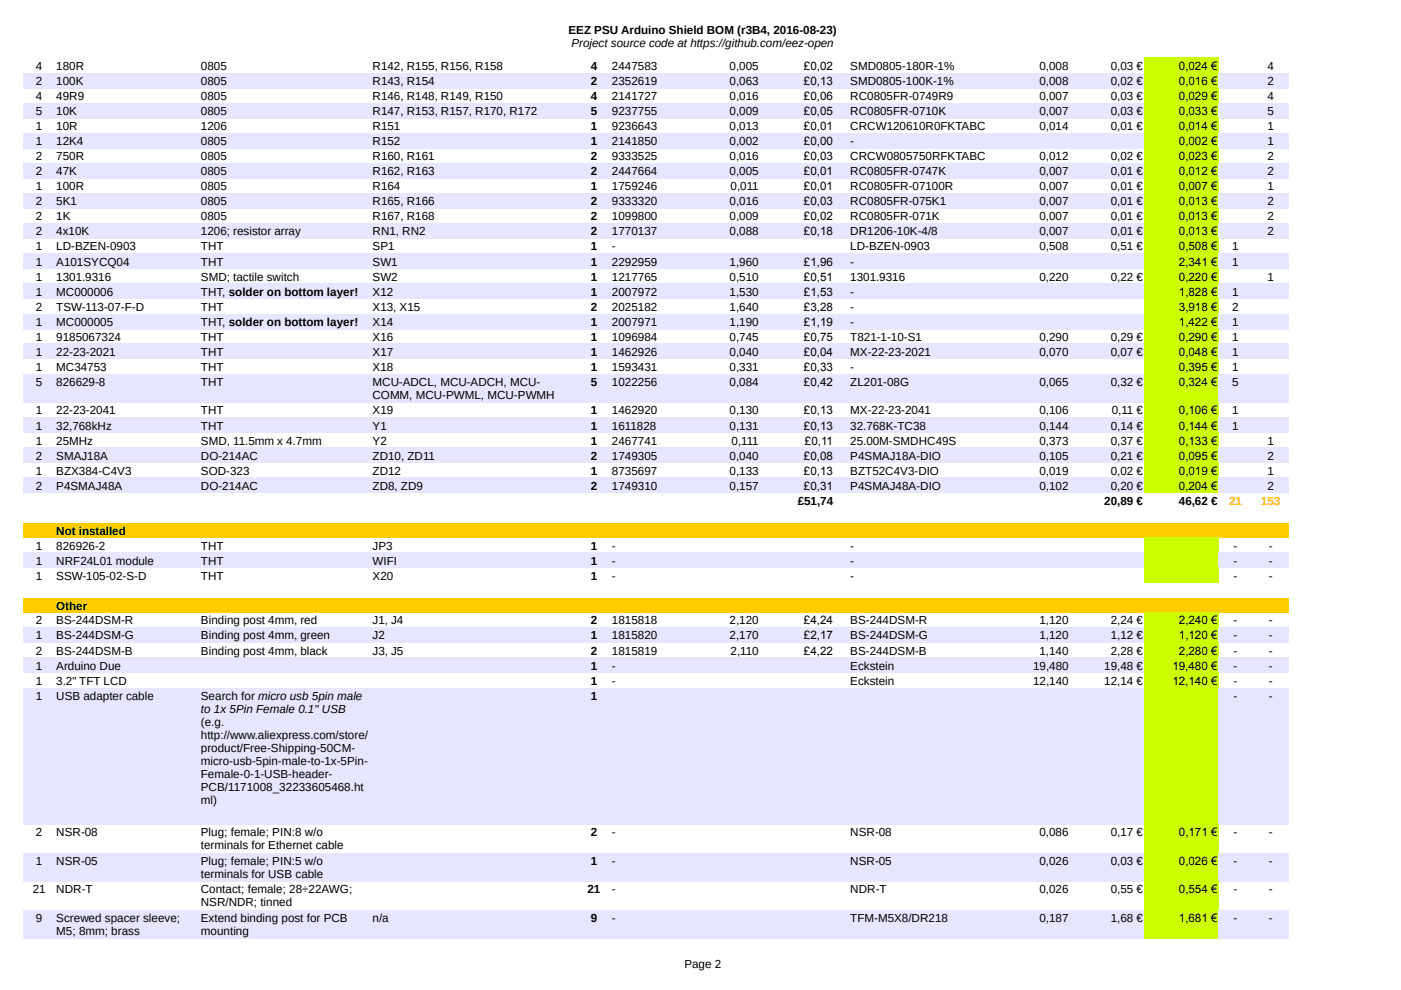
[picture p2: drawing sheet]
<svg xmlns="http://www.w3.org/2000/svg" width="297mm" height="210mm" viewBox="0 0 297 210" stroke-linecap="round" stroke-linejoin="round" font-family="sans-serif">
<defs><g id="words">
<g font-size="2.5">
<text x="120.5" y="7.3">EEZ PSU Arduino Shield BOM (r3B4, 2016-08-23)</text>
<text x="121.2" y="10.1">Project source code at https://github.com/eez-open</text>
<text x="7.6" y="14.8">4</text>
<text x="7.6" y="18">2</text>
<text x="11.9" y="14.8">180R</text>
<text x="11.9" y="18">100K</text>
<text x="42.6" y="14.8">0805</text>
<text x="42.6" y="18">0805</text>
<text x="79" y="14.8">R142, R155, R156, R158</text>
<text x="79" y="18">R143, R154</text>
<text x="125.3" y="14.8">4</text>
<text x="125.3" y="18">2</text>
<text x="129.8" y="14.8">2447583</text>
<text x="129.8" y="18">2352619</text>
<text x="154.7" y="14.8">0,005</text>
<text x="154.7" y="18">0,063</text>
<text x="170.5" y="14.8">£0,02</text>
<text x="170.5" y="18">£0,13</text>
<text x="180.3" y="14.8">SMD0805-180R-1%</text>
<text x="180.3" y="18">SMD0805-100K-1%</text>
<text x="220.4" y="14.8">0,008</text>
<text x="220.4" y="18">0,008</text>
<text x="235.5" y="14.8">0,03 €</text>
<text x="235.5" y="18">0,02 €</text>
<text x="249.9" y="14.8">0,024 €</text>
<text x="249.9" y="18">0,016 €</text>
<text x="268.7" y="14.8">4</text>
<text x="268.7" y="18">2</text>
<text x="7.6" y="21.2">4</text>
<text x="11.9" y="21.2">49R9</text>
<text x="42.6" y="21.2">0805</text>
<text x="79" y="21.2">R146, R148, R149, R150</text>
<text x="125.3" y="21.2">4</text>
<text x="129.8" y="21.2">2141727</text>
<text x="154.7" y="21.2">0,016</text>
<text x="170.5" y="21.2">£0,06</text>
<text x="180.3" y="21.2">RC0805FR-0749R9</text>
<text x="220.4" y="21.2">0,007</text>
<text x="235.5" y="21.2">0,03 €</text>
<text x="249.9" y="21.2">0,029 €</text>
<text x="268.7" y="21.2">4</text>
<text x="7.6" y="24.4">5</text>
<text x="7.6" y="27.6">1</text>
<text x="11.9" y="24.4">10K</text>
<text x="11.9" y="27.6">10R</text>
<text x="42.6" y="24.4">0805</text>
<text x="42.6" y="27.6">1206</text>
<text x="79" y="24.4">R147, R153, R157, R170, R172</text>
<text x="79" y="27.6">R151</text>
<text x="125.3" y="24.4">5</text>
<text x="125.3" y="27.6">1</text>
<text x="129.8" y="24.4">9237755</text>
<text x="129.8" y="27.6">9236643</text>
<text x="154.7" y="24.4">0,009</text>
<text x="154.7" y="27.6">0,013</text>
<text x="170.5" y="24.4">£0,05</text>
<text x="170.5" y="27.6">£0,01</text>
<text x="180.3" y="24.4">RC0805FR-0710K</text>
<text x="180.3" y="27.6">CRCW120610R0FKTABC</text>
<text x="220.4" y="24.4">0,007</text>
<text x="220.4" y="27.6">0,014</text>
<text x="235.5" y="24.4">0,03 €</text>
<text x="235.5" y="27.6">0,01 €</text>
<text x="249.9" y="24.4">0,033 €</text>
<text x="249.9" y="27.6">0,014 €</text>
<text x="268.7" y="24.4">5</text>
<text x="268.7" y="27.6">1</text>
<text x="7.6" y="30.8">1</text>
<text x="7.6" y="34">2</text>
<text x="11.9" y="30.8">12K4</text>
<text x="11.9" y="34">750R</text>
<text x="42.6" y="30.8">0805</text>
<text x="42.6" y="34">0805</text>
<text x="79" y="30.8">R152</text>
<text x="79" y="34">R160, R161</text>
<text x="125.3" y="30.8">1</text>
<text x="125.3" y="34">2</text>
<text x="129.8" y="30.8">2141850</text>
<text x="129.8" y="34">9333525</text>
<text x="154.7" y="30.8">0,002</text>
<text x="154.7" y="34">0,016</text>
<text x="170.5" y="30.8">£0,00</text>
<text x="170.5" y="34">£0,03</text>
<text x="180.3" y="30.8">-</text>
<text x="180.3" y="34">CRCW0805750RFKTABC</text>
<text x="220.4" y="34">0,012</text>
<text x="235.5" y="34">0,02 €</text>
<text x="249.9" y="30.8">0,002 €</text>
<text x="249.9" y="34">0,023 €</text>
<text x="268.7" y="30.8">1</text>
<text x="268.7" y="34">2</text>
<text x="7.6" y="37.1">2</text>
<text x="7.6" y="40.4">1</text>
<text x="11.9" y="37.1">47K</text>
<text x="11.9" y="40.4">100R</text>
<text x="42.6" y="37.1">0805</text>
<text x="42.6" y="40.4">0805</text>
<text x="79" y="37.1">R162, R163</text>
<text x="79" y="40.4">R164</text>
<text x="125.3" y="37.1">2</text>
<text x="125.3" y="40.4">1</text>
<text x="129.8" y="37.1">2447664</text>
<text x="129.8" y="40.4">1759246</text>
<text x="154.7" y="37.1">0,005</text>
<text x="154.9" y="40.4">0,011</text>
<text x="170.5" y="37.1">£0,01</text>
<text x="170.5" y="40.4">£0,01</text>
<text x="180.3" y="37.1">RC0805FR-0747K</text>
<text x="180.3" y="40.4">RC0805FR-07100R</text>
<text x="220.4" y="37.1">0,007</text>
<text x="220.4" y="40.4">0,007</text>
<text x="235.5" y="37.1">0,01 €</text>
<text x="235.5" y="40.4">0,01 €</text>
<text x="249.9" y="37.1">0,012 €</text>
<text x="249.9" y="40.4">0,007 €</text>
<text x="268.7" y="37.1">2</text>
<text x="268.7" y="40.4">1</text>
<text x="7.6" y="43.5">2</text>
<text x="7.6" y="46.7">2</text>
<text x="11.9" y="43.5">5K1</text>
<text x="11.9" y="46.7">1K</text>
<text x="42.6" y="43.5">0805</text>
<text x="42.6" y="46.7">0805</text>
<text x="79" y="43.5">R165, R166</text>
<text x="79" y="46.7">R167, R168</text>
<text x="125.3" y="43.5">2</text>
<text x="125.3" y="46.7">2</text>
<text x="129.8" y="43.5">9333320</text>
<text x="129.8" y="46.7">1099800</text>
<text x="154.7" y="43.5">0,016</text>
<text x="154.7" y="46.7">0,009</text>
<text x="170.5" y="43.5">£0,03</text>
<text x="170.5" y="46.7">£0,02</text>
<text x="180.3" y="43.5">RC0805FR-075K1</text>
<text x="180.3" y="46.7">RC0805FR-071K</text>
<text x="220.4" y="43.5">0,007</text>
<text x="220.4" y="46.7">0,007</text>
<text x="235.5" y="43.5">0,01 €</text>
<text x="235.5" y="46.7">0,01 €</text>
<text x="249.9" y="43.5">0,013 €</text>
<text x="249.9" y="46.7">0,013 €</text>
<text x="268.7" y="43.5">2</text>
<text x="268.7" y="46.7">2</text>
<text x="7.6" y="49.9">2</text>
<text x="7.6" y="53.1">1</text>
<text x="11.9" y="49.9">4x10K</text>
<text x="11.9" y="53.1">LD-BZEN-0903</text>
<text x="42.6" y="49.9">1206; resistor array</text>
<text x="42.6" y="53.1">THT</text>
<text x="79" y="49.9">RN1, RN2</text>
<text x="79" y="53.1">SP1</text>
<text x="125.3" y="49.9">2</text>
<text x="125.3" y="53.1">1</text>
<text x="129.8" y="49.9">1770137</text>
<text x="129.8" y="53.1">-</text>
<text x="154.7" y="49.9">0,088</text>
<text x="170.5" y="49.9">£0,18</text>
<text x="180.3" y="49.9">DR1206-10K-4/8</text>
<text x="180.3" y="53.1">LD-BZEN-0903</text>
<text x="220.4" y="49.9">0,007</text>
<text x="220.4" y="53.1">0,508</text>
<text x="235.5" y="49.9">0,01 €</text>
<text x="235.5" y="53.1">0,51 €</text>
<text x="249.9" y="49.9">0,013 €</text>
<text x="249.9" y="53.1">0,508 €</text>
<text x="261.3" y="53.1">1</text>
<text x="268.7" y="49.9">2</text>
<text x="7.6" y="56.3">1</text>
<text x="7.6" y="59.5">1</text>
<text x="11.9" y="56.3">A101SYCQ04</text>
<text x="11.9" y="59.5">1301.9316</text>
<text x="42.6" y="56.3">THT</text>
<text x="42.6" y="59.5">SMD; tactile switch</text>
<text x="79" y="56.3">SW1</text>
<text x="79" y="59.5">SW2</text>
<text x="125.3" y="56.3">1</text>
<text x="125.3" y="59.5">1</text>
<text x="129.8" y="56.3">2292959</text>
<text x="129.8" y="59.5">1217765</text>
<text x="154.7" y="56.3">1,960</text>
<text x="154.7" y="59.5">0,510</text>
<text x="170.5" y="56.3">£1,96</text>
<text x="170.5" y="59.5">£0,51</text>
<text x="180.3" y="56.3">-</text>
<text x="180.3" y="59.5">1301.9316</text>
<text x="220.4" y="59.5">0,220</text>
<text x="235.5" y="59.5">0,22 €</text>
<text x="249.9" y="56.3">2,341 €</text>
<text x="249.9" y="59.5">0,220 €</text>
<text x="261.3" y="56.3">1</text>
<text x="268.7" y="59.5">1</text>
<text x="7.6" y="62.7">1</text>
<text x="7.6" y="65.9">2</text>
<text x="11.9" y="62.7">MC000006</text>
<text x="11.9" y="65.9">TSW-113-07-F-D</text>
<text x="42.6" y="65.9">THT</text>
<text x="42.6" y="62.7">THT, solder on bottom layer!</text>
<text x="79" y="62.7">X12</text>
<text x="79" y="65.9">X13, X15</text>
<text x="125.3" y="62.7">1</text>
<text x="125.3" y="65.9">2</text>
<text x="129.8" y="62.7">2007972</text>
<text x="129.8" y="65.9">2025182</text>
<text x="154.7" y="62.7">1,530</text>
<text x="154.7" y="65.9">1,640</text>
<text x="170.5" y="62.7">£1,53</text>
<text x="170.5" y="65.9">£3,28</text>
<text x="180.3" y="62.7">-</text>
<text x="180.3" y="65.9">-</text>
<text x="249.9" y="62.7">1,828 €</text>
<text x="249.9" y="65.9">3,918 €</text>
<text x="261.3" y="62.7">1</text>
<text x="261.3" y="65.9">2</text>
<text x="7.6" y="69.1">1</text>
<text x="11.9" y="69.1">MC000005</text>
<text x="42.6" y="69.1">THT, solder on bottom layer!</text>
<text x="79" y="69.1">X14</text>
<text x="125.3" y="69.1">1</text>
<text x="129.8" y="69.1">2007971</text>
<text x="154.7" y="69.1">1,190</text>
<text x="170.5" y="69.1">£1,19</text>
<text x="180.3" y="69.1">-</text>
<text x="249.9" y="69.1">1,422 €</text>
<text x="261.3" y="69.1">1</text>
<text x="7.6" y="72.2">1</text>
<text x="7.6" y="75.5">1</text>
<text x="11.9" y="72.2">9185067324</text>
<text x="11.9" y="75.5">22-23-2021</text>
<text x="42.6" y="72.2">THT</text>
<text x="42.6" y="75.5">THT</text>
<text x="79" y="72.2">X16</text>
<text x="79" y="75.5">X17</text>
<text x="125.3" y="72.2">1</text>
<text x="125.3" y="75.5">1</text>
<text x="129.8" y="72.2">1096984</text>
<text x="129.8" y="75.5">1462926</text>
<text x="154.7" y="72.2">0,745</text>
<text x="154.7" y="75.5">0,040</text>
<text x="170.5" y="72.2">£0,75</text>
<text x="170.5" y="75.5">£0,04</text>
<text x="180.3" y="72.2">T821-1-10-S1</text>
<text x="180.3" y="75.5">MX-22-23-2021</text>
<text x="220.4" y="72.2">0,290</text>
<text x="220.4" y="75.5">0,070</text>
<text x="235.5" y="72.2">0,29 €</text>
<text x="235.5" y="75.5">0,07 €</text>
<text x="249.9" y="72.2">0,290 €</text>
<text x="249.9" y="75.5">0,048 €</text>
<text x="261.3" y="72.2">1</text>
<text x="261.3" y="75.5">1</text>
<text x="7.6" y="78.6">1</text>
<text x="7.6" y="81.8">5</text>
<text x="11.9" y="78.6">MC34753</text>
<text x="11.9" y="81.8">826629-8</text>
<text x="42.6" y="78.6">THT</text>
<text x="42.6" y="81.8">THT</text>
<text x="79" y="78.6">X18</text>
<text x="79" y="81.8">MCU-ADCL, MCU-ADCH, MCU-</text>
<text x="125.3" y="78.6">1</text>
<text x="125.3" y="81.8">5</text>
<text x="129.8" y="78.6">1593431</text>
<text x="129.8" y="81.8">1022256</text>
<text x="154.7" y="78.6">0,331</text>
<text x="154.7" y="81.8">0,084</text>
<text x="170.5" y="78.6">£0,33</text>
<text x="170.5" y="81.8">£0,42</text>
<text x="180.3" y="78.6">-</text>
<text x="180.3" y="81.8">ZL201-08G</text>
<text x="220.4" y="81.8">0,065</text>
<text x="235.5" y="81.8">0,32 €</text>
<text x="249.9" y="78.6">0,395 €</text>
<text x="249.9" y="81.8">0,324 €</text>
<text x="261.3" y="78.6">1</text>
<text x="261.3" y="81.8">5</text>
<text x="7.6" y="87.9">1</text>
<text x="11.9" y="87.9">22-23-2041</text>
<text x="42.6" y="87.9">THT</text>
<text x="79" y="87.9">X19</text>
<text x="79" y="84.6">COMM, MCU-PWML, MCU-PWMH</text>
<text x="125.3" y="87.9">1</text>
<text x="129.8" y="87.9">1462920</text>
<text x="154.7" y="87.9">0,130</text>
<text x="170.5" y="87.9">£0,13</text>
<text x="180.3" y="87.9">MX-22-23-2041</text>
<text x="220.4" y="87.9">0,106</text>
<text x="235.7" y="87.9">0,11 €</text>
<text x="249.9" y="87.9">0,106 €</text>
<text x="261.3" y="87.9">1</text>
<text x="7.6" y="91.1">1</text>
<text x="7.6" y="94.3">1</text>
<text x="11.9" y="91.1">32,768kHz</text>
<text x="11.9" y="94.3">25MHz</text>
<text x="42.6" y="91.1">THT</text>
<text x="42.6" y="94.3">SMD, 11.5mm x 4.7mm</text>
<text x="79" y="91.1">Y1</text>
<text x="79" y="94.3">Y2</text>
<text x="125.3" y="91.1">1</text>
<text x="125.3" y="94.3">1</text>
<text x="129.8" y="91.1">1611828</text>
<text x="129.8" y="94.3">2467741</text>
<text x="154.7" y="91.1">0,131</text>
<text x="155.1" y="94.3">0,111</text>
<text x="170.5" y="91.1">£0,13</text>
<text x="170.7" y="94.3">£0,11</text>
<text x="180.3" y="91.1">32.768K-TC38</text>
<text x="180.3" y="94.3">25.00M-SMDHC49S</text>
<text x="220.4" y="91.1">0,144</text>
<text x="220.4" y="94.3">0,373</text>
<text x="235.5" y="91.1">0,14 €</text>
<text x="235.5" y="94.3">0,37 €</text>
<text x="249.9" y="91.1">0,144 €</text>
<text x="249.9" y="94.3">0,133 €</text>
<text x="261.3" y="91.1">1</text>
<text x="268.7" y="94.3">1</text>
<text x="7.6" y="97.5">2</text>
<text x="7.6" y="100.6">1</text>
<text x="11.9" y="97.5">SMAJ18A</text>
<text x="11.9" y="100.6">BZX384-C4V3</text>
<text x="42.6" y="97.5">DO-214AC</text>
<text x="42.6" y="100.6">SOD-323</text>
<text x="79" y="97.5">ZD10, ZD11</text>
<text x="79" y="100.6">ZD12</text>
<text x="125.3" y="97.5">2</text>
<text x="125.3" y="100.6">1</text>
<text x="129.8" y="97.5">1749305</text>
<text x="129.8" y="100.6">8735697</text>
<text x="154.7" y="97.5">0,040</text>
<text x="154.7" y="100.6">0,133</text>
<text x="170.5" y="97.5">£0,08</text>
<text x="170.5" y="100.6">£0,13</text>
<text x="180.3" y="97.5">P4SMAJ18A-DIO</text>
<text x="180.3" y="100.6">BZT52C4V3-DIO</text>
<text x="220.4" y="97.5">0,105</text>
<text x="220.4" y="100.6">0,019</text>
<text x="235.5" y="97.5">0,21 €</text>
<text x="235.5" y="100.6">0,02 €</text>
<text x="249.9" y="97.5">0,095 €</text>
<text x="249.9" y="100.6">0,019 €</text>
<text x="268.7" y="97.5">2</text>
<text x="268.7" y="100.6">1</text>
<text x="7.6" y="103.9">2</text>
<text x="11.9" y="103.9">P4SMAJ48A</text>
<text x="42.6" y="103.9">DO-214AC</text>
<text x="79" y="103.9">ZD8, ZD9</text>
<text x="125.3" y="103.9">2</text>
<text x="129.8" y="103.9">1749310</text>
<text x="154.7" y="103.9">0,157</text>
<text x="169.1" y="107">£51,74</text>
<text x="170.5" y="103.9">£0,31</text>
<text x="180.3" y="103.9">P4SMAJ48A-DIO</text>
<text x="220.4" y="103.9">0,102</text>
<text x="234.1" y="107">20,89 €</text>
<text x="235.5" y="103.9">0,20 €</text>
<text x="249.9" y="103.9">0,204 €</text>
<text x="249.9" y="107">46,62 €</text>
<text x="268.7" y="103.9">2</text>
<text x="11.9" y="113.3">Not installed</text>
<text x="7.6" y="116.5">1</text>
<text x="7.6" y="119.7">1</text>
<text x="11.9" y="116.5">826926-2</text>
<text x="11.9" y="119.7">NRF24L01 module</text>
<text x="42.6" y="116.5">THT</text>
<text x="42.6" y="119.7">THT</text>
<text x="79" y="116.5">JP3</text>
<text x="79" y="119.7">WIFI</text>
<text x="125.3" y="116.5">1</text>
<text x="125.3" y="119.7">1</text>
<text x="129.8" y="116.5">-</text>
<text x="129.8" y="119.7">-</text>
<text x="180.3" y="116.5">-</text>
<text x="180.3" y="119.7">-</text>
<text x="261.5" y="116.5">-</text>
<text x="261.5" y="119.7">-</text>
<text x="269" y="116.5">-</text>
<text x="269" y="119.7">-</text>
<text x="7.6" y="122.9">1</text>
<text x="11.9" y="122.9">SSW-105-02-S-D</text>
<text x="42.6" y="122.9">THT</text>
<text x="79" y="122.9">X20</text>
<text x="125.3" y="122.9">1</text>
<text x="129.8" y="122.9">-</text>
<text x="180.3" y="122.9">-</text>
<text x="261.5" y="122.9">-</text>
<text x="269" y="122.9">-</text>
<text x="11.9" y="129.3">Other</text>
<text x="7.6" y="132.4">2</text>
<text x="7.6" y="135.6">1</text>
<text x="11.9" y="132.4">BS-244DSM-R</text>
<text x="11.9" y="135.6">BS-244DSM-G</text>
<text x="42.6" y="132.4">Binding post 4mm, red</text>
<text x="42.6" y="135.6">Binding post 4mm, green</text>
<text x="79" y="132.4">J1, J4</text>
<text x="79" y="135.6">J2</text>
<text x="125.3" y="132.4">2</text>
<text x="125.3" y="135.6">1</text>
<text x="129.8" y="132.4">1815818</text>
<text x="129.8" y="135.6">1815820</text>
<text x="154.7" y="132.4">2,120</text>
<text x="154.7" y="135.6">2,170</text>
<text x="170.5" y="132.4">£4,24</text>
<text x="170.5" y="135.6">£2,17</text>
<text x="180.3" y="132.4">BS-244DSM-R</text>
<text x="180.3" y="135.6">BS-244DSM-G</text>
<text x="220.4" y="132.4">1,120</text>
<text x="220.4" y="135.6">1,120</text>
<text x="235.5" y="132.4">2,24 €</text>
<text x="235.5" y="135.6">1,12 €</text>
<text x="249.9" y="132.4">2,240 €</text>
<text x="249.9" y="135.6">1,120 €</text>
<text x="261.5" y="132.4">-</text>
<text x="261.5" y="135.6">-</text>
<text x="269" y="132.4">-</text>
<text x="269" y="135.6">-</text>
<text x="7.6" y="138.8">2</text>
<text x="7.6" y="142">1</text>
<text x="11.9" y="138.8">BS-244DSM-B</text>
<text x="11.9" y="142">Arduino Due</text>
<text x="42.6" y="138.8">Binding post 4mm, black</text>
<text x="79" y="138.8">J3, J5</text>
<text x="125.3" y="138.8">2</text>
<text x="125.3" y="142">1</text>
<text x="129.8" y="138.8">1815819</text>
<text x="129.8" y="142">-</text>
<text x="154.9" y="138.8">2,110</text>
<text x="170.5" y="138.8">£4,22</text>
<text x="180.3" y="138.8">BS-244DSM-B</text>
<text x="180.3" y="142">Eckstein</text>
<text x="219" y="142">19,480</text>
<text x="220.4" y="138.8">1,140</text>
<text x="234.1" y="142">19,48 €</text>
<text x="235.5" y="138.8">2,28 €</text>
<text x="248.6" y="142">19,480 €</text>
<text x="249.9" y="138.8">2,280 €</text>
<text x="261.5" y="138.8">-</text>
<text x="261.5" y="142">-</text>
<text x="269" y="138.8">-</text>
<text x="269" y="142">-</text>
<text x="7.6" y="145.2">1</text>
<text x="7.6" y="148.3">1</text>
<text x="11.9" y="145.2">3.2&quot; TFT LCD</text>
<text x="11.9" y="148.3">USB adapter cable</text>
<text x="42.6" y="148.4">Search for micro usb 5pin male</text>
<text x="125.3" y="145.2">1</text>
<text x="125.3" y="148.3">1</text>
<text x="129.8" y="145.2">-</text>
<text x="180.3" y="145.2">Eckstein</text>
<text x="219" y="145.2">12,140</text>
<text x="234.1" y="145.2">12,14 €</text>
<text x="248.6" y="145.2">12,140 €</text>
<text x="261.5" y="145.2">-</text>
<text x="261.5" y="148.3">-</text>
<text x="269" y="145.2">-</text>
<text x="269" y="148.3">-</text>
<text x="42.6" y="151.1">to 1x 5Pin Female 0.1&quot; USB</text>
<text x="42.6" y="153.9">(e.g.</text>
<text x="42.6" y="156.7">http://www.aliexpress.com/store/</text>
<text x="42.6" y="159.5">product/Free-Shipping-50CM-</text>
<text x="42.6" y="162.2">micro-usb-5pin-male-to-1x-5Pin-</text>
<text x="42.6" y="165">Female-0-1-USB-header-</text>
<text x="42.6" y="167.7">PCB/1171008_32233605468.ht</text>
<text x="42.6" y="170.5">ml)</text>
<text x="7.6" y="177.3">2</text>
<text x="11.9" y="177.3">NSR-08</text>
<text x="42.6" y="177.3">Plug; female; PIN:8 w/o</text>
<text x="125.3" y="177.3">2</text>
<text x="129.8" y="177.3">-</text>
<text x="180.3" y="177.3">NSR-08</text>
<text x="220.4" y="177.3">0,086</text>
<text x="235.5" y="177.3">0,17 €</text>
<text x="249.9" y="177.3">0,171 €</text>
<text x="261.5" y="177.3">-</text>
<text x="269" y="177.3">-</text>
<text x="7.6" y="183.4">1</text>
<text x="11.9" y="183.4">NSR-05</text>
<text x="42.6" y="180.1">terminals for Ethernet cable</text>
<text x="42.6" y="183.4">Plug; female; PIN:5 w/o</text>
<text x="125.3" y="183.4">1</text>
<text x="129.8" y="183.4">-</text>
<text x="180.3" y="183.4">NSR-05</text>
<text x="220.4" y="183.4">0,026</text>
<text x="235.5" y="183.4">0,03 €</text>
<text x="249.9" y="183.4">0,026 €</text>
<text x="261.5" y="183.4">-</text>
<text x="269" y="183.4">-</text>
<text x="6.9" y="189.4">21</text>
<text x="11.9" y="189.4">NDR-T</text>
<text x="42.6" y="186.2">terminals for USB cable</text>
<text x="42.6" y="189.4">Contact; female; 28÷22AWG;</text>
<text x="124.6" y="189.4">21</text>
<text x="129.8" y="189.4">-</text>
<text x="180.3" y="189.4">NDR-T</text>
<text x="220.4" y="189.4">0,026</text>
<text x="235.5" y="189.4">0,55 €</text>
<text x="249.9" y="189.4">0,554 €</text>
<text x="261.5" y="189.4">-</text>
<text x="269" y="189.4">-</text>
<text x="7.6" y="195.4">9</text>
<text x="11.9" y="195.5">Screwed spacer sleeve;</text>
<text x="42.6" y="192.2">NSR/NDR; tinned</text>
<text x="42.6" y="195.5">Extend binding post for PCB</text>
<text x="79" y="195.4">n/a</text>
<text x="125.3" y="195.4">9</text>
<text x="129.8" y="195.4">-</text>
<text x="180.3" y="195.4">TFM-M5X8/DR218</text>
<text x="220.4" y="195.4">0,187</text>
<text x="235.5" y="195.4">1,68 €</text>
<text x="249.9" y="195.4">1,681 €</text>
<text x="261.5" y="195.4">-</text>
<text x="269" y="195.4">-</text>
<text x="11.9" y="198.2">M5; 8mm; brass</text>
<text x="42.6" y="198.2">mounting</text>
<text x="145.1" y="205.3">Page 2</text>
</g>
<g font-size="2.5" fill="#f60">
<text x="260.6" y="107">21</text>
<text x="267.3" y="107">153</text>
</g>
</g></defs>
<path d="M242.6 12.3h15.8v3.2h-15.8z" fill-rule="evenodd" fill="#cf0"/>
<path d="M5 15.5h237.6v3.2h-237.6z" fill-rule="evenodd" fill="#e6e6ff"/>
<path d="M242.6 15.5h15.8v3.2h-15.8z" fill-rule="evenodd" fill="#cf0"/>
<path d="M258.4 15.5h14.8v3.2h-14.8z" fill-rule="evenodd" fill="#e6e6ff"/>
<path d="M242.6 18.7h15.8v3.2h-15.8z" fill-rule="evenodd" fill="#cf0"/>
<path d="M5 21.9h237.6v3.2h-237.6z" fill-rule="evenodd" fill="#e6e6ff"/>
<path d="M242.6 21.9h15.8v3.2h-15.8z" fill-rule="evenodd" fill="#cf0"/>
<path d="M258.4 21.9h14.8v3.2h-14.8z" fill-rule="evenodd" fill="#e6e6ff"/>
<path d="M242.6 25h15.8v3.3h-15.8z" fill-rule="evenodd" fill="#cf0"/>
<path d="M5 28.3h237.6v3.2h-237.6z" fill-rule="evenodd" fill="#e6e6ff"/>
<path d="M242.6 28.3h15.8v3.2h-15.8z" fill-rule="evenodd" fill="#cf0"/>
<path d="M258.4 28.3h14.8v3.2h-14.8z" fill-rule="evenodd" fill="#e6e6ff"/>
<path d="M242.6 31.4h15.8v3.2h-15.8z" fill-rule="evenodd" fill="#cf0"/>
<path d="M5 34.6h237.6v3.3h-237.6z" fill-rule="evenodd" fill="#e6e6ff"/>
<path d="M242.6 34.6h15.8v3.3h-15.8z" fill-rule="evenodd" fill="#cf0"/>
<path d="M258.4 34.6h14.8v3.3h-14.8z" fill-rule="evenodd" fill="#e6e6ff"/>
<path d="M242.6 37.8h15.8v3.2h-15.8z" fill-rule="evenodd" fill="#cf0"/>
<path d="M5 41h237.6v3.2h-237.6z" fill-rule="evenodd" fill="#e6e6ff"/>
<path d="M242.6 41h15.8v3.2h-15.8z" fill-rule="evenodd" fill="#cf0"/>
<path d="M258.4 41h14.8v3.2h-14.8z" fill-rule="evenodd" fill="#e6e6ff"/>
<path d="M242.6 44.2h15.8v3.2h-15.8z" fill-rule="evenodd" fill="#cf0"/>
<path d="M5 47.4h237.6v3.2h-237.6z" fill-rule="evenodd" fill="#e6e6ff"/>
<path d="M242.6 47.4h15.8v3.2h-15.8z" fill-rule="evenodd" fill="#cf0"/>
<path d="M258.4 47.4h14.8v3.2h-14.8z" fill-rule="evenodd" fill="#e6e6ff"/>
<path d="M242.6 50.6h15.8v3.2h-15.8z" fill-rule="evenodd" fill="#cf0"/>
<path d="M5 53.8h237.6v3.2h-237.6z" fill-rule="evenodd" fill="#e6e6ff"/>
<path d="M242.6 53.8h15.8v3.2h-15.8z" fill-rule="evenodd" fill="#cf0"/>
<path d="M258.4 53.8h14.8v3.2h-14.8z" fill-rule="evenodd" fill="#e6e6ff"/>
<path d="M242.6 57h15.8v3.2h-15.8z" fill-rule="evenodd" fill="#cf0"/>
<path d="M5 60.2h237.6v3.2h-237.6z" fill-rule="evenodd" fill="#e6e6ff"/>
<path d="M242.6 60.2h15.8v3.2h-15.8z" fill-rule="evenodd" fill="#cf0"/>
<path d="M258.4 60.2h14.8v3.2h-14.8z" fill-rule="evenodd" fill="#e6e6ff"/>
<path d="M242.6 63.4h15.8v3.2h-15.8z" fill-rule="evenodd" fill="#cf0"/>
<path d="M5 66.6h237.6v3.2h-237.6z" fill-rule="evenodd" fill="#e6e6ff"/>
<path d="M242.6 66.6h15.8v3.2h-15.8z" fill-rule="evenodd" fill="#cf0"/>
<path d="M258.4 66.6h14.8v3.2h-14.8z" fill-rule="evenodd" fill="#e6e6ff"/>
<path d="M242.6 69.7h15.8v3.3h-15.8z" fill-rule="evenodd" fill="#cf0"/>
<path d="M5 72.9h237.6v3.2h-237.6z" fill-rule="evenodd" fill="#e6e6ff"/>
<path d="M242.6 72.9h15.8v3.2h-15.8z" fill-rule="evenodd" fill="#cf0"/>
<path d="M258.4 72.9h14.8v3.2h-14.8z" fill-rule="evenodd" fill="#e6e6ff"/>
<path d="M242.6 76.1h15.8v3.2h-15.8z" fill-rule="evenodd" fill="#cf0"/>
<path d="M5 79.3h237.6v6.1h-237.6z" fill-rule="evenodd" fill="#e6e6ff"/>
<path d="M242.6 79.3h15.8v6.1h-15.8z" fill-rule="evenodd" fill="#cf0"/>
<path d="M258.4 79.3h14.8v6.1h-14.8z" fill-rule="evenodd" fill="#e6e6ff"/>
<path d="M242.6 85.4h15.8v3.2h-15.8z" fill-rule="evenodd" fill="#cf0"/>
<path d="M5 88.5h237.6v3.3h-237.6z" fill-rule="evenodd" fill="#e6e6ff"/>
<path d="M242.6 88.5h15.8v3.3h-15.8z" fill-rule="evenodd" fill="#cf0"/>
<path d="M258.4 88.5h14.8v3.3h-14.8z" fill-rule="evenodd" fill="#e6e6ff"/>
<path d="M242.6 91.8h15.8v3.2h-15.8z" fill-rule="evenodd" fill="#cf0"/>
<path d="M5 94.9h237.6v3.2h-237.6z" fill-rule="evenodd" fill="#e6e6ff"/>
<path d="M242.6 94.9h15.8v3.2h-15.8z" fill-rule="evenodd" fill="#cf0"/>
<path d="M258.4 94.9h14.8v3.2h-14.8z" fill-rule="evenodd" fill="#e6e6ff"/>
<path d="M242.6 98.1h15.8v3.3h-15.8z" fill-rule="evenodd" fill="#cf0"/>
<path d="M5 101.3h237.6v3.2h-237.6z" fill-rule="evenodd" fill="#e6e6ff"/>
<path d="M242.6 101.3h15.8v3.2h-15.8z" fill-rule="evenodd" fill="#cf0"/>
<path d="M258.4 101.3h14.8v3.2h-14.8z" fill-rule="evenodd" fill="#e6e6ff"/>
<path d="M5 110.8h268.3v3.2h-268.3z" fill-rule="evenodd" fill="#fc0"/>
<path d="M242.6 114h15.8v3.2h-15.8z" fill-rule="evenodd" fill="#cf0"/>
<path d="M5 117.2h237.6v3.2h-237.6z" fill-rule="evenodd" fill="#e6e6ff"/>
<path d="M242.6 117.2h15.8v3.2h-15.8z" fill-rule="evenodd" fill="#cf0"/>
<path d="M258.4 117.2h14.8v3.2h-14.8z" fill-rule="evenodd" fill="#e6e6ff"/>
<path d="M242.6 120.4h15.8v3.2h-15.8z" fill-rule="evenodd" fill="#cf0"/>
<path d="M5 126.7h268.3v3.2h-268.3z" fill-rule="evenodd" fill="#fc0"/>
<path d="M242.6 129.9h15.8v3.2h-15.8z" fill-rule="evenodd" fill="#cf0"/>
<path d="M5 133.1h237.6v3.2h-237.6z" fill-rule="evenodd" fill="#e6e6ff"/>
<path d="M242.6 133.1h15.8v3.2h-15.8z" fill-rule="evenodd" fill="#cf0"/>
<path d="M258.4 133.1h14.8v3.2h-14.8z" fill-rule="evenodd" fill="#e6e6ff"/>
<path d="M242.6 136.3h15.8v3.2h-15.8z" fill-rule="evenodd" fill="#cf0"/>
<path d="M5 139.5h237.6v3.2h-237.6z" fill-rule="evenodd" fill="#e6e6ff"/>
<path d="M242.6 139.5h15.8v3.2h-15.8z" fill-rule="evenodd" fill="#cf0"/>
<path d="M258.4 139.5h14.8v3.2h-14.8z" fill-rule="evenodd" fill="#e6e6ff"/>
<path d="M242.6 142.7h15.8v3.2h-15.8z" fill-rule="evenodd" fill="#cf0"/>
<path d="M5 145.8h237.6v29h-237.6z" fill-rule="evenodd" fill="#e6e6ff"/>
<path d="M242.6 145.8h15.8v29h-15.8z" fill-rule="evenodd" fill="#cf0"/>
<path d="M258.4 145.8h14.8v29h-14.8z" fill-rule="evenodd" fill="#e6e6ff"/>
<path d="M242.6 174.8h15.8v6.1h-15.8z" fill-rule="evenodd" fill="#cf0"/>
<path d="M5 180.8h237.6v6.1h-237.6z" fill-rule="evenodd" fill="#e6e6ff"/>
<path d="M242.6 180.8h15.8v6.1h-15.8z" fill-rule="evenodd" fill="#cf0"/>
<path d="M258.4 180.8h14.8v6.1h-14.8z" fill-rule="evenodd" fill="#e6e6ff"/>
<path d="M242.6 186.9h15.8v6.1h-15.8z" fill-rule="evenodd" fill="#cf0"/>
<path d="M5 192.9h237.6v6.1h-237.6z" fill-rule="evenodd" fill="#e6e6ff"/>
<path d="M242.6 192.9h15.8v6.1h-15.8z" fill-rule="evenodd" fill="#cf0"/>
<path d="M258.4 192.9h14.8v6.1h-14.8z" fill-rule="evenodd" fill="#e6e6ff"/>
<use href="#words"/>
</svg>
